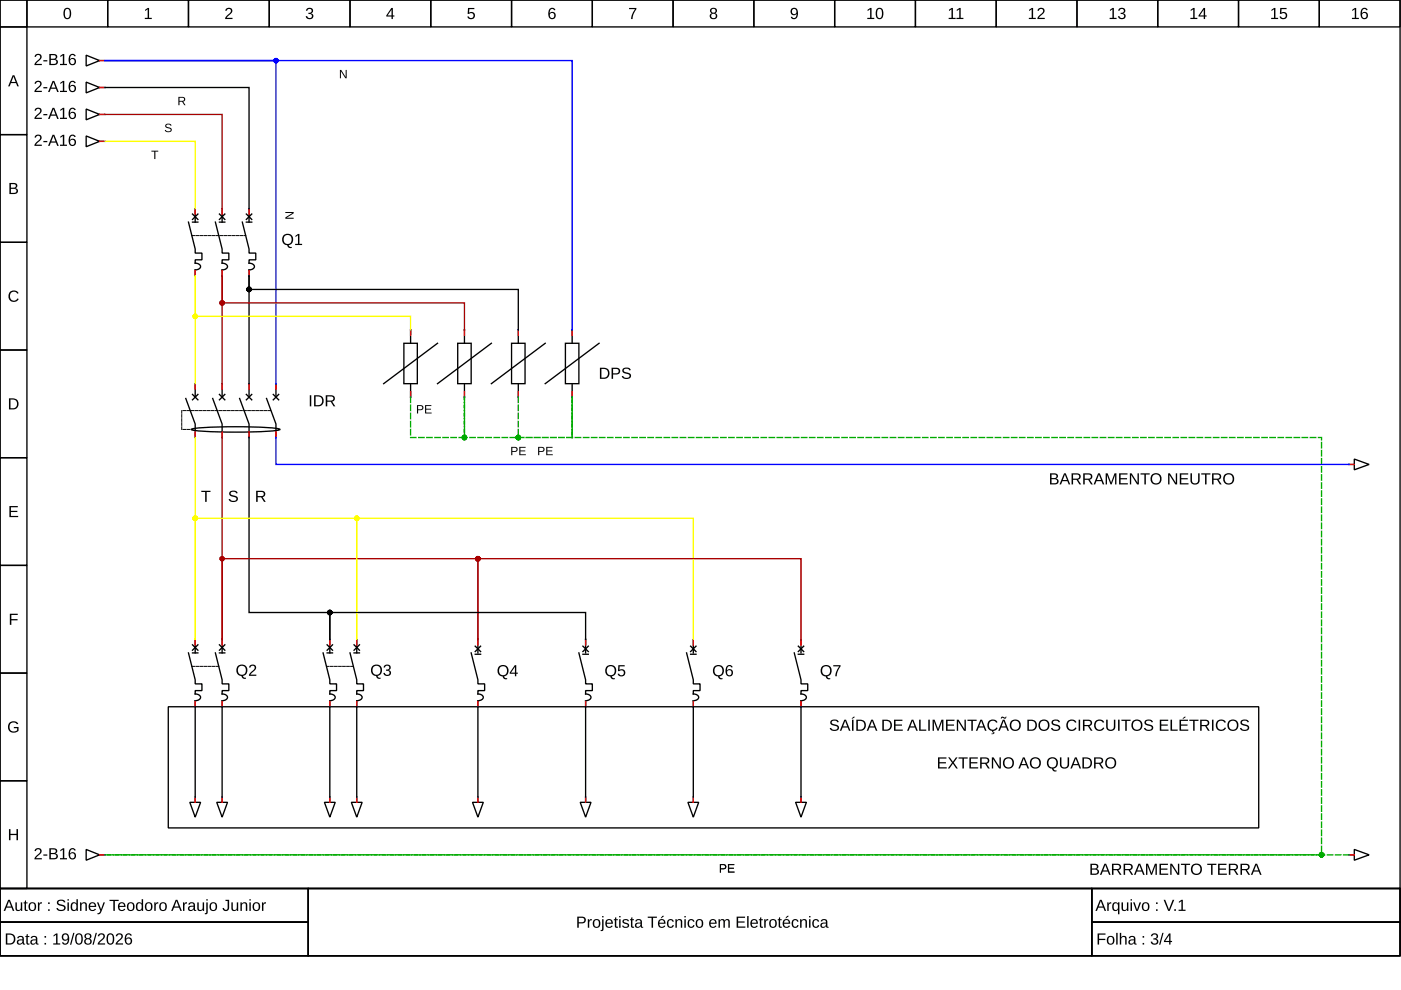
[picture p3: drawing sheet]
<svg xmlns="http://www.w3.org/2000/svg" width="297mm" height="210mm" viewBox="0 0 297 210" stroke-linecap="round" stroke-linejoin="round" font-family="sans-serif">
<g fill="none" stroke="#000" stroke-width=".29">
<path d="M0 0h296.8v188.4h-296.8zM0 0h5.7v5.7h-5.7zM5.7 0h17.1v5.7h-17.1zM22.8 0h17.2v5.7h-17.2zM40 0h17.1v5.7h-17.1zM57.1 0h17.1v5.7h-17.1zM74.2 0h17.1v5.7h-17.1zM91.3 0h17.2v5.7h-17.2zM108.5 0h17.1v5.7h-17.1zM125.6 0h17.1v5.7h-17.1zM142.7 0h17.1v5.7h-17.1zM159.8 0h17.2v5.7h-17.2z"/>
<path d="M177 0h17.1v5.7h-17.1zM194.1 0h17.1v5.7h-17.1zM211.2 0h17.1v5.7h-17.1zM228.3 0h17.2v5.7h-17.2zM245.5 0h17.1v5.7h-17.1zM262.6 0h17.1v5.7h-17.1zM279.7 0h17.1v5.7h-17.1zM0 5.7h5.7v22.8h-5.7zM18.3 11.7l2.8 1.1-2.8 1.2zM18.3 17.4l2.8 1.2-2.8 1.1zM21.1 12.8h.9M21.1 18.6h.9"/>
<path d="M22.3 18.6h30.5v28.5M0 28.5h5.7v22.9h-5.7zM18.3 23.1l2.8 1.2-2.8 1.1zM18.3 28.8l2.8 1.2-2.8 1.1zM21.1 24.3h.9M21.1 30h.9M0 51.4h5.7v22.8h-5.7zM40 47.1l1.4 5.7v.9h1.4v1.4h-1.4v.7a.85 .85 0 0 1 1 1l-.6 .4h-.4v1.3M40.8 45.4l1.2 1.1M40.8 47.1h1.2M41.4 44.2v2.9M42 45.4l-1.2 1.1"/>
<path d="M45.7 47.1l1.4 5.7v.9h1.4v1.4h-1.4v.7a.85 .85 0 0 1 1 1l-.6 .4h-.4v1.3M46.5 45.4l1.2 1.1M46.5 47.1h1.2M47.1 44.2v2.9M47.7 45.4l-1.2 1.1M51.4 47.1l1.4 5.7v.9h1.4v1.4h-1.4v.7a.85 .85 0 0 1 1.1 1l-.7 .4h-.4v1.3M52.2 45.4l1.2 1.1M52.2 47.1h1.2M52.8 58.5v25.7M52.8 58.5v2.9h57.1v11.4M53.4 45.4l-1.2 1.1M0 74.2h5.7v22.8h-5.7z"/>
<path d="M85.6 72.8h2.9v8.5h-2.9zM87.1 69.9v2.9M92.8 72.8l-11.5 8.5M97 72.8h2.9v8.5h-2.9zM98.5 69.9v2.9M104.2 72.8l-11.4 8.5M108.5 72.8h2.8v8.5h-2.8zM115.6 72.8l-11.4 8.5M119.9 72.8h2.8v8.5h-2.8zM121.3 69.9v2.9M127 72.8l-11.4 8.5M0 97h5.7v22.9h-5.7z"/>
<path d="M39.4 84.5l2 5.4v2.9M40.5 91.1a39.4 39.4 0 0 1 9.4-.6h1.6a34.7 34.7 0 0 1 7.9 .6 39.4 39.4 0 0 1-9.5 .5h-1.5a34.7 34.7 0 0 1-7.9-.5zM40.8 83.6l1.2 1.2M41.4 81.3v2.9M42 83.6l-1.2 1.2M45.1 84.5l2 5.4v2.9M46.5 83.6l1.2 1.2M47.1 81.3v2.9M47.7 83.6l-1.2 1.2M50.8 84.5l2 5.4v40h17.1v5.7M52.2 83.6l1.2 1.2M53.4 83.6l-1.2 1.2"/>
<path d="M56.5 84.5l2 5.4v2.9M57.9 83.6l1.2 1.2M58.5 81.3v2.9M59.1 83.6l-1.2 1.2M87.1 81.3v2.9M98.5 81.3v2.9M109.9 81.3v2.9M121.3 81.3v2.9M286.3 98.5h.8M287.1 97.3l3.2 1.2-3.2 1.1zM0 119.9h5.7v22.8h-5.7zM40 138.4l1.4 5.7v.9h1.4v1.4h-1.4v.7a.85 .85 0 0 1 1 1l-.6 .4-.4 .1v20.4"/>
<path d="M40.8 136.7l1.2 1.2M40.8 138.4h1.2M41.4 135.6v2.8M42 136.7l-1.2 1.2M45.7 138.4l1.4 5.7v.9h1.4v1.4h-1.4v.7a.85 .85 0 0 1 1 1l-.6 .4-.4 .1v20.4M46.5 136.7l1.2 1.2M46.5 138.4h1.2M47.1 135.6v2.8M47.7 136.7l-1.2 1.2M68.5 138.4l1.4 5.7v.9h1.5v1.4h-1.5v.7a.85 .85 0 0 1 1.1 1l-.6 .4-.5 .1v20.4M69.4 138.4h1.1M69.4 136.7l1.1 1.2"/>
<path d="M69.9 135.6v-5.7h54.3v8.5M69.9 135.6v2.8M70.5 136.7l-1.1 1.2M74.2 138.4l1.4 5.7v.9h1.5v1.4h-1.5v.7a.85 .85 0 0 1 1.1 1l-.6 .4-.5 .1v20.4M75.1 138.4h1.1M75.1 136.7l1.1 1.2M75.6 135.6v2.8M76.2 136.7l-1.1 1.2M99.9 138.4l1.4 5.7v.9h1.5v1.4h-1.5v.7a.85 .85 0 0 1 1.1 1l-.6 .4-.5 .1v20.4M100.8 138.7h1.1M100.8 137l1.1 1.1M101.3 135.6v2.8"/>
<path d="M101.9 137l-1.1 1.1M122.7 138.4l1.5 5.7v.9h1.4v1.4h-1.4v.7a.85 .85 0 0 1 1 1l-.6 .4-.4 .1v20.4M123.6 137l1.1 1.1M123.6 138.7h1.1M124.7 137l-1.1 1.1M145.6 138.4l1.4 5.7v.9h1.4v1.4h-1.4v.7a.85 .85 0 0 1 1 1l-.6 .4-.4 .1v20.4M146.4 138.7h1.2M146.4 137l1.2 1.1M147 135.6v2.8M147.6 137l-1.2 1.1M168.4 138.4l1.4 5.7v.9h1.5v1.4h-1.5v.7a.85 .85 0 0 1 1.1 1l-.6 .4-.5 .1v20.4M169.3 138.7h1.1"/>
<path d="M169.3 137l1.1 1.1M169.8 135.6v2.8M170.4 137l-1.1 1.1M0 142.7h5.7v22.8h-5.7zM35.7 149.8h231.2v25.7h-231.2zM0 165.5h5.7v22.9h-5.7zM40.2 170.1h2.3l-1.1 3.2zM41.4 169.3v.8M46 170.1h2.2l-1.1 3.2zM47.1 169.3v.8M68.8 170.1h2.3l-1.2 3.2zM69.9 169.3v.8"/>
<path d="M74.5 170.1h2.3l-1.2 3.2zM75.6 169.3v.8M100.2 170.1h2.3l-1.2 3.2zM101.3 169.3v.8M123 170.1h2.3l-1.1 3.2zM124.2 169.3v.8M145.9 170.1h2.2l-1.1 3.2zM147 169.3v.8M168.7 170.1h2.3l-1.2 3.2zM169.8 169.3v.8M0 188.4h296.8v14.3h-296.8zM0 188.4h65.4v7.1h-65.4z"/>
<path d="M0 195.5h65.4v7.2h-65.4zM18.3 180.1l2.8 1.1-2.8 1.2zM21.1 181.2h.9M65.4 188.4h166.1v14.3h-166.1zM231.5 188.4h65.3v7.1h-65.3zM231.5 195.5h65.3v7.2h-65.3zM286.3 181.2h.8M287.1 180.1l3.2 1.1-3.2 1.2z"/>
</g>
<g fill="#000">
<path d="M30.8 2.1l.5-.4h.3v2.1h.6v.2h-1.5v-.2h.6v-1.8l-.5 .4zM48 1.8a.76 .76 0 0 1 1.2 .2 .76 .76 0 0 1-.5 1.1l-.6 .7h1.2v.2h-1.6l.1-.4 .5-.5a.7 .7 0 0 0 .4-1.2l-.5 .1-.1 .3h-.3zM65.1 1.8a.69 .69 0 0 1 1-.1 .69 .69 0 0 1 0 1.1h-.2a.67 .67 0 0 1 .5 .9 .67 .67 0 0 1-1 .4l-.5-.5-.1-.2h.3a.48 .48 0 0 0 .7 .4 .48 .48 0 0 0 .2-.7l-.6-.1v-.3a.46 .46 0 0 0 .6-.2 .46 .46 0 0 0-.3-.6 .46 .46 0 0 0-.5 .4h-.3zM72.1 14.8h.2l1 1.5v-1.5h.2v1.8h-.3l-.9-1.5v1.5h-.2zM99.2 1.7h1.4v.2h-1.1v.8a.81 .81 0 0 1 1 .2 .81 .81 0 0 1-.1 1.1 .81 .81 0 0 1-1.1-.1l-.2-.4h.3a.53 .53 0 0 0 .8 .2 .53 .53 0 0 0 0-.8 .53 .53 0 0 0-.8 .1h-.3zM133.4 1.7h1.5l-.6 1.5-.2 .8h-.3l.1-.6 .7-1.5h-1.2zM32.1 32h1.5v.1h-.7v1.6h-.2v-1.6h-.6zM35.2 26.3a.82 .82 0 0 1 1.2 .3l-.3 .1a.41 .41 0 0 0-.5-.3 .41 .41 0 0 0-.2 .5h.1a.61 .61 0 0 1 .8 .3 .61 .61 0 0 1-.1 .7l-.5 .1a.65 .65 0 0 1-.8-.4l.3-.1a.47 .47 0 0 0 .5 .4 .47 .47 0 0 0 .4-.6l-.5-.1a.5 .5 0 0 1-.5-.3 .5 .5 0 0 1 .1-.6zM60.5 44.9h1.8v.3l-1.5 1h1.5v.2h-1.8v-.3l1.5-1-1.5 .1zM2.1 61.9a1.18 1.18 0 0 1 1.8 .3l-.3 .1a.87 .87 0 0 0-1.3-.1 .87 .87 0 0 0 .1 1.3 .87 .87 0 0 0 1.3-.2l.3 .1a1.21 1.21 0 0 1-1.8 .4 1.21 1.21 0 0 1-.1-1.9zM2 107.3h1.8v.3h-1.5v.7h1.4v.3h-1.4v.8h1.5v.2h-1.8zM42.7 104.1h1.9v.2h-.8v2.1h-.3v-2.1h-.8z"/>
<path d="M48.7 104.3a1.07 1.07 0 0 1 1.7 .3h-.3a.58 .58 0 0 0-.7-.4 .58 .58 0 0 0-.4 .6l.6 .3a.72 .72 0 0 1 .8 .7 .72 .72 0 0 1-.9 .6 .87 .87 0 0 1-1-.6h.3a.71 .71 0 0 0 .7 .4 .71 .71 0 0 0 .6-.5l-.5-.3a.76 .76 0 0 1-.8-.3 .76 .76 0 0 1-.1-.8zM2.1 130.1h1.7v.3h-1.4v.9h1.3v.2h-1.3v1h-.3zM2 153.2a1.23 1.23 0 0 1 1.9 .3l-.3 .1a.9 .9 0 0 0-1.3-.2 .9 .9 0 0 0-.2 1.2 1 1 0 0 0 1.5 .2v-.4h-.7v-.3h1v.8a1.29 1.29 0 0 1-1.8 .2 1.29 1.29 0 0 1-.1-1.9zM1.9 175.8h.3v1h1.3v-1h.3v2.3h-.3v-1h-1.3v1h-.3z"/>
<path d="M2.7 16h.3l1 2.3h-.3l-.3-.7h-1.1l-.2 .7h-.4zM2.9 16.2l-.5 1.2h.9z"/>
<path d="M7.6 11.6a.76 .76 0 0 1 1.2 .1 .76 .76 0 0 1-.5 1.1l-.7 .7h1.3v.3h-1.6l.1-.4 .5-.5a.7 .7 0 0 0 .4-1.2l-.5 .1-.2 .3-.3-.1zM9.2 12.8h.8v.2h-.8zM10.5 11.4a1.53 1.53 0 0 1 1.6 .4v.4l-.4 .4a.64 .64 0 0 1 .6 .7 .64 .64 0 0 1-.9 .5h-.9zM10.8 11.7v.7h.7l.3-.2-.1-.4zM10.8 12.7v.8l1-.1a.42 .42 0 0 0-.1-.7zM12.8 11.8l.5-.4h.3v2.1h.6v.3h-1.5v-.3h.6v-1.8l-.5 .4zM14.9 11.6a.74 .74 0 0 1 1.2 .3h-.3a.49 .49 0 0 0-.7-.2 .49 .49 0 0 0-.2 .6l-.1 .3a.77 .77 0 0 1 1.2 0 .77 .77 0 0 1-.1 1.1 .77 .77 0 0 1-1.2-.2l-.1-.5v-.7zM14.8 13a.5 .5 0 0 0 1 0 .5 .5 0 0 0-1 0z"/>
<path d="M7.6 17.3a.76 .76 0 0 1 1.2 .1 .76 .76 0 0 1-.5 1.2l-.7 .7h1.3v.2h-1.6l.1-.4 .5-.5a.7 .7 0 0 0 .4-1.2l-.5 .1-.2 .3-.3-.1zM9.2 18.5h.8v.2h-.8zM11.1 17.2h.4l1 2.3h-.4l-.2-.7h-1.1l-.3 .7h-.3zM11.3 17.4l-.4 1.2h.9zM12.8 17.5l.5-.3h.3v2.1h.6v.2h-1.5v-.2h.6v-1.9l-.5 .4zM14.9 17.3a.74 .74 0 0 1 1.2 .3l-.3 .1a.49 .49 0 0 0-.7-.3 .49 .49 0 0 0-.2 .6l-.1 .3a.77 .77 0 0 1 1.2 0 .77 .77 0 0 1-.1 1.1 .77 .77 0 0 1-1.2-.2l-.1-.5v-.7zM14.8 18.7a.5 .5 0 0 0 1 0 .5 .5 0 0 0-1 0z"/>
<path d="M13.8 1.8a.88 .88 0 0 1 1 .1 .88 .88 0 0 1 .3 1 .88 .88 0 0 1-.8 1.2 .88 .88 0 0 1-.8-1.2v-.7zM14 2a1.59 1.59 0 0 0 .1 1.8h.2a1.09 1.09 0 0 0 .4-1.5l-.3-.4z"/>
<path d="M83 1.7h.3v1.6h.3v.2h-.3v.5h-.3v-.5h-1.1v-.2zM83 2l-.8 1.3h.8z"/>
<path d="M116.6 1.8a.74 .74 0 0 1 1.2 .3l-.3 .1a.49 .49 0 0 0-.7-.3 .49 .49 0 0 0-.2 .6l-.1 .3a.77 .77 0 0 1 1.2 0 .77 .77 0 0 1-.1 1.2 .77 .77 0 0 1-1.1-.2l-.2-.5v-.8zM116.5 3.3a.5 .5 0 0 0 1 0 .5 .5 0 0 0-1 0z"/>
<path d="M150.7 1.8a.7 .7 0 0 1 1-.1 .7 .7 0 0 1 .1 1l-.2 .1a.69 .69 0 0 1 .4 .9 .69 .69 0 0 1-1 .4 .64 .64 0 0 1-.5-.6 .64 .64 0 0 1 .4-.7l-.3-.4zM150.8 2.3a.45 .45 0 0 0 .9 0 .45 .45 0 0 0-.9 0zM150.8 3.4a.5 .5 0 0 0 1 0 .5 .5 0 0 0-1 0z"/>
<path d="M167.8 1.9a.86 .86 0 0 1 1.1-.1 .86 .86 0 0 1 .3 1 .9 .9 0 0 1-.3 1.1 .9 .9 0 0 1-1.1 0l-.1-.3 .2-.1a.5 .5 0 0 0 .7 .3 .5 .5 0 0 0 .3-.6v-.3a.76 .76 0 0 1-1.2 .1 .76 .76 0 0 1 .1-1.1zM168 2a.54 .54 0 0 0 .1 .9 .54 .54 0 0 0 .8-.3 .54 .54 0 0 0-.5-.7z"/>
<path d="M184 2.1l.5-.4h.3v2.1h.6v.2h-1.5v-.2h.6v-1.8l-.5 .4zM186 1.8a.88 .88 0 0 1 1 .1 .88 .88 0 0 1 .3 1 .88 .88 0 0 1-.8 1.2 .88 .88 0 0 1-.8-1.2v-.7zM186.2 2a1.59 1.59 0 0 0 .1 1.8h.2a1.09 1.09 0 0 0 .4-1.5l-.3-.4z"/>
<path d="M201.2 2.1l.6-.4h.2v2.1h.6v.2h-1.5v-.2h.6v-1.8l-.5 .4zM202.9 2.1l.5-.4h.3v2.1h.6v.2h-1.5v-.2h.6v-1.8l-.5 .4z"/>
<path d="M218.2 2.1l.6-.4h.2v2.1h.6v.2h-1.5v-.2h.6v-1.8l-.5 .4zM220.2 1.8a.76 .76 0 0 1 1.2 .2 .76 .76 0 0 1-.4 1.1l-.7 .7h1.2v.2h-1.6l.1-.4 .6-.5a.7 .7 0 0 0 .3-1.2l-.5 .1-.1 .3h-.3z"/>
<path d="M235.3 2.1l.6-.4h.3v2.1h.5v.2h-1.4v-.2h.6v-1.8l-.6 .4zM237.3 1.8a.69 .69 0 0 1 1-.1 .69 .69 0 0 1 0 1.1h-.2a.67 .67 0 0 1 .5 .9 .67 .67 0 0 1-1 .4l-.5-.5-.1-.2h.3a.48 .48 0 0 0 .7 .4 .48 .48 0 0 0 .2-.7l-.6-.1v-.3a.46 .46 0 0 0 .7-.2 .46 .46 0 0 0-.4-.6 .46 .46 0 0 0-.5 .4h-.3z"/>
<path d="M252.5 2.1l.5-.4h.3v2.1h.6v.2h-1.5v-.2h.6v-1.8l-.5 .4zM255.2 1.7h.3v1.6h.3v.2h-.3v.5h-.3v-.5h-1.1v-.2zM255.2 2l-.8 1.3h.8z"/>
<path d="M269.6 2.1l.5-.4h.3v2.1h.6v.2h-1.5v-.2h.6v-1.8l-.5 .4zM271.4 1.7h1.4v.2h-1.1v.8a.81 .81 0 0 1 1.1 .2 .81 .81 0 0 1-.2 1.1 .81 .81 0 0 1-1.1-.1l-.2-.4h.3a.53 .53 0 0 0 .8 .2 .53 .53 0 0 0 .1-.8 .53 .53 0 0 0-.8 .1h-.3z"/>
<path d="M286.7 2.1l.6-.4h.2v2.1h.6v.2h-1.5v-.2h.6v-1.8l-.5 .4zM288.8 1.8a.74 .74 0 0 1 1.2 .3l-.3 .1a.49 .49 0 0 0-.6-.3 .49 .49 0 0 0-.3 .6v.3a.77 .77 0 0 1 1.1 0 .77 .77 0 0 1-.1 1.2 .77 .77 0 0 1-1.1-.2l-.2-.5v-.8zM288.7 3.3a.5 .5 0 0 0 1 0 .5 .5 0 0 0-1 0z"/>
<path d="M7.6 23a.76 .76 0 0 1 1.2 .1 .76 .76 0 0 1-.5 1.2l-.7 .7h1.3v.2h-1.6l.1-.4 .5-.5a.7 .7 0 0 0 .4-1.2l-.5 .1-.2 .3-.3-.1zM9.2 24.2h.8v.2h-.8zM11.1 22.9h.4l1 2.3h-.4l-.2-.7h-1.1l-.3 .7h-.3zM11.3 23.1l-.4 1.2h.9zM12.8 23.2l.5-.3h.3v2.1h.6v.2h-1.5v-.2h.6v-1.8l-.5 .3zM14.9 23a.74 .74 0 0 1 1.2 .3l-.3 .1a.49 .49 0 0 0-.7-.3 .49 .49 0 0 0-.2 .6l-.1 .3a.77 .77 0 0 1 1.2 0 .77 .77 0 0 1-.1 1.1 .77 .77 0 0 1-1.2-.1l-.1-.6v-.7zM14.8 24.4a.5 .5 0 0 0 1 0 .5 .5 0 0 0-1 0z"/>
<path d="M7.6 28.7a.76 .76 0 0 1 1.2 .2 .76 .76 0 0 1-.5 1.1l-.7 .7h1.3v.2h-1.6l.1-.4 .5-.5a.7 .7 0 0 0 .4-1.2l-.5 .1-.2 .3h-.3zM9.2 29.9h.8v.3h-.8zM11.1 28.6h.4l1 2.3h-.4l-.2-.7h-1.1l-.3 .7h-.3zM11.3 28.8l-.4 1.2h.9zM12.8 29l.5-.4h.3v2.1h.6v.2h-1.5v-.2h.6v-1.8l-.5 .3zM14.9 28.7a.74 .74 0 0 1 1.2 .3l-.3 .1a.49 .49 0 0 0-.7-.3 .49 .49 0 0 0-.2 .6l-.1 .3a.77 .77 0 0 1 1.2 0 .77 .77 0 0 1-.1 1.2 .77 .77 0 0 1-1.2-.2l-.1-.5v-.8zM14.8 30.1a.5 .5 0 0 0 1 0 .5 .5 0 0 0-1 0z"/>
<path d="M37.8 20.5h.8a.51 .51 0 0 1 .7 .4 .51 .51 0 0 1-.5 .6l.5 .8h-.2l-.5-.7h-.5v.7h-.3zM38.1 20.7v.7h.5a.33 .33 0 0 0 .4-.4 .33 .33 0 0 0-.4-.3z"/>
<path d="M2 38.8a1.53 1.53 0 0 1 1.6 .3l.1 .5-.5 .3a.64 .64 0 0 1 .6 .8 .64 .64 0 0 1-.8 .4h-1zM2.3 39v.8h.8l.2-.2-.1-.5zM2.3 40v.9l1.1-.1a.42 .42 0 0 0-.2-.7z"/>
<path d="M60.1 49.9a1.22 1.22 0 0 1 2 .3 1.22 1.22 0 0 1-.9 1.8l.2 .3h.5v.3a.72 .72 0 0 1-1-.6 1.23 1.23 0 0 1-1.1-.8 1.23 1.23 0 0 1 .3-1.3zM60.4 50.1a.92 .92 0 0 0 0 1.4 .92 .92 0 0 0 1.3-.2 .92 .92 0 0 0-.1-1.2 .92 .92 0 0 0-1.2 0zM62.6 50l.6-.4h.3v2.1h.6v.3h-1.5v-.3h.6v-1.8l-.6 .4z"/>
<path d="M127.2 78h.8a1.18 1.18 0 0 1 1.2 1.1 1.18 1.18 0 0 1-1.1 1.2h-.9zM127.5 78.2v1.9h.5a.97 .97 0 0 0 .9-1.3 .97 .97 0 0 0-1.4-.6zM129.7 78a2.06 2.06 0 0 1 1.6 .2 .73 .73 0 0 1 .1 .8 .73 .73 0 0 1-.7 .4h-.7v.9h-.3zM130 78.2v1l.9-.1a.47 .47 0 0 0 0-.8zM132 78.2a1.07 1.07 0 0 1 1.7 .3h-.3a.58 .58 0 0 0-.6-.4 .58 .58 0 0 0-.5 .6l.6 .3a.72 .72 0 0 1 .9 .7 .72 .72 0 0 1-1 .7 .87 .87 0 0 1-1-.6l.3-.1a.71 .71 0 0 0 .7 .4 .71 .71 0 0 0 .7-.5l-.6-.3a.76 .76 0 0 1-.8-.3 .76 .76 0 0 1-.1-.8z"/>
<path d="M1.9 84.5h.8a1.18 1.18 0 0 1 1.2 1.1 1.18 1.18 0 0 1-1.1 1.2h-.9zM2.2 84.7v1.9h.5a.97 .97 0 0 0 .9-1.3 .97 .97 0 0 0-1.4-.6z"/>
<path d="M65.7 83.8h.3v2.4h-.3zM66.6 83.8h.8a1.18 1.18 0 0 1 1.2 1.1 1.18 1.18 0 0 1-1.1 1.3h-.9zM66.9 84.1v1.8h.5a.97 .97 0 0 0 .9-1.2 .97 .97 0 0 0-1.4-.6zM69.1 83.8h1.1a.68 .68 0 0 1 .8 .5 .68 .68 0 0 1-.6 .8l.7 1.1h-.4l-.6-1h-.7v1h-.3zM69.4 84.1v.8h.8a.44 .44 0 0 0 .5-.4 .44 .44 0 0 0-.6-.4z"/>
<path d="M88.4 85.9h.8a.54 .54 0 0 1 .6 .5 .54 .54 0 0 1-.6 .6h-.6v.7h-.2zM88.6 86.1v.7l.8-.1a.36 .36 0 0 0 0-.6zM90.1 85.9h1.4v.2h-1.1v.6h1v.2h-1v.6h1.1v.2h-1.4z"/>
<path d="M108.4 94.7h.7a.54 .54 0 0 1 .7 .6 .54 .54 0 0 1-.7 .5h-.5v.7h-.2zM108.6 94.9v.7h.7a.36 .36 0 0 0 0-.6zM110.1 94.7h1.3v.2h-1.1v.6h1.1v.2h-1.1v.6h1.2v.2h-1.4z"/>
<path d="M114.1 94.7h.7a.54 .54 0 0 1 .7 .6 .54 .54 0 0 1-.6 .5h-.6v.7h-.2zM114.3 94.9v.7h.7a.36 .36 0 0 0 0-.6zM115.8 94.7h1.3v.2h-1.1v.6h1.1v.2h-1.1v.6h1.2v.2h-1.4z"/>
<path d="M54.3 104.1h1.1a.68 .68 0 0 1 .8 .5 .68 .68 0 0 1-.5 .8l.6 1h-.3l-.6-1h-.8v1h-.3zM54.6 104.3v.9h.8a.44 .44 0 0 0 .5-.5 .44 .44 0 0 0-.5-.4z"/>
<path d="M222.6 100.4a1.53 1.53 0 0 1 1.7 .3v.4l-.4 .4a.64 .64 0 0 1 .5 .8 .64 .64 0 0 1-.8 .4h-1zM222.9 100.6v.8l.8-.1 .3-.2-.1-.4zM222.9 101.6v.9l1.1-.2a.42 .42 0 0 0-.1-.6zM225.6 100.4h.4l.9 2.3h-.3l-.3-.7h-1.1l-.2 .7h-.4zM225.8 100.6l-.5 1.2h.9zM227.2 100.4h1.1a.68 .68 0 0 1 .8 .5 .68 .68 0 0 1-.5 .8l.6 1h-.3l-.7-1h-.7v1h-.3zM227.5 100.6v.9h.8a.44 .44 0 0 0 .5-.5 .44 .44 0 0 0-.5-.4zM229.7 100.4h1.1a.68 .68 0 0 1 .8 .5 .68 .68 0 0 1-.6 .8l.7 1h-.4l-.6-1h-.7v1h-.3zM230 100.6v.9h.8a.44 .44 0 0 0 .5-.5 .44 .44 0 0 0-.6-.4zM232.8 100.4h.4l.9 2.3h-.3l-.3-.7h-1l-.3 .7h-.3zM233 100.6l-.4 1.2h.8zM234.4 100.4h.4l.8 2 .7-2h.4v2.3h-.3v-2.1l-.7 2.1h-.2l-.8-2.1v2.1h-.3zM237.3 100.4h1.8v.2h-1.5v.8h1.4v.2h-1.4v.9h1.5v.2h-1.8zM239.6 100.4h.3l1.3 2v-2h.3v2.3h-.4l-1.3-2v2h-.2zM241.8 100.4h2v.2h-.9v2.1h-.3v-2.1h-.8zM243.8 101.5a1.25 1.25 0 0 1 2.5 0 1.25 1.25 0 0 1-2.5 0zM244.5 100.8a.92 .92 0 0 0 0 1.4 .92 .92 0 0 0 1.3-.2 .92 .92 0 0 0-.1-1.2 .92 .92 0 0 0-1.2 0zM247.7 100.4h.3l1.3 2v-2h.3v2.3h-.4l-1.3-2v2h-.2zM250.1 100.4h1.8v.2h-1.4v.8h1.3v.2h-1.3v.9h1.5v.2h-1.9zM252.4 100.4h.3v1.4a.65 .65 0 0 0 .7 .7 .65 .65 0 0 0 .6-.7v-1.4h.3v1.4a.98 .98 0 0 1-.9 .9 .98 .98 0 0 1-1-.8zM254.7 100.4h1.9v.2h-.8v2.1h-.3v-2.1h-.8zM257 100.4h1.1a.68 .68 0 0 1 .8 .5 .68 .68 0 0 1-.6 .8l.7 1h-.4l-.6-1h-.7v1h-.3zM257.3 100.6v.9h.8a.44 .44 0 0 0 .5-.5 .44 .44 0 0 0-.5-.4zM259.2 101.5a1.25 1.25 0 0 1 2.5 0 1.25 1.25 0 0 1-2.5 0zM259.9 100.8a.92 .92 0 0 0 0 1.4 .92 .92 0 0 0 1.3-.2 .92 .92 0 0 0-.1-1.2 .92 .92 0 0 0-1.2 0z"/>
<path d="M50.4 141.2a1.22 1.22 0 0 1 2 .3 1.22 1.22 0 0 1-.9 1.8l.2 .3 .5 .1v.2a.72 .72 0 0 1-1-.6 1.23 1.23 0 0 1-1.1-.8 1.23 1.23 0 0 1 .3-1.3zM50.7 141.4a.92 .92 0 0 0-.1 1.4 .92 .92 0 0 0 1.4-.2 .92 .92 0 0 0-.1-1.2 .92 .92 0 0 0-1.2 0zM53 141.1a.76 .76 0 0 1 1.2 .1 .76 .76 0 0 1-.4 1.1l-.7 .7h1.2v.3h-1.5l.1-.4 .5-.6a.7 .7 0 0 0 .3-1.1l-.4 .1-.2 .2h-.3z"/>
<path d="M79 141.2a1.22 1.22 0 0 1 1.9 .3 1.22 1.22 0 0 1-.9 1.8l.2 .3 .5 .1v.2a.72 .72 0 0 1-1-.6 1.23 1.23 0 0 1-1-.8 1.23 1.23 0 0 1 .3-1.3zM79.2 141.4a.92 .92 0 0 0 0 1.4 .92 .92 0 0 0 1.4-.2 .92 .92 0 0 0-.2-1.2 .92 .92 0 0 0-1.2 0zM81.6 141.1a.69 .69 0 0 1 1-.1 .69 .69 0 0 1 0 1l-.2 .1a.67 .67 0 0 1 .5 .9 .67 .67 0 0 1-1 .3l-.6-.4v-.2h.3a.48 .48 0 0 0 .6 .4 .48 .48 0 0 0 .2-.8l-.6-.1v-.2a.46 .46 0 0 0 .7-.3 .46 .46 0 0 0-.3-.6 .46 .46 0 0 0-.6 .4h-.3z"/>
<path d="M105.8 141.3a1.22 1.22 0 0 1 1.9 .3 1.22 1.22 0 0 1-.8 1.8l.2 .3 .4 .1v.2a.72 .72 0 0 1-1-.6 1.23 1.23 0 0 1-1-.8 1.23 1.23 0 0 1 .3-1.3zM106 141.5a.92 .92 0 0 0 0 1.4 .92 .92 0 0 0 1.4-.2 .92 .92 0 0 0-.1-1.2 .92 .92 0 0 0-1.3 0zM109.1 141h.4v1.6h.3v.3h-.3v.5h-.3v-.5h-1.1v-.3zM109.2 141.4l-.9 1.2h.9z"/>
<path d="M128.6 141.3a1.22 1.22 0 0 1 2 .3 1.22 1.22 0 0 1-.9 1.8l.2 .3 .5 .1v.2a.72 .72 0 0 1-1-.6 1.23 1.23 0 0 1-1.1-.8 1.23 1.23 0 0 1 .3-1.3zM128.9 141.5a.92 .92 0 0 0 0 1.4 .92 .92 0 0 0 1.3-.2 .92 .92 0 0 0-.1-1.2 .92 .92 0 0 0-1.2 0zM131.1 141h1.3v.3h-1l-.1 .7a.81 .81 0 0 1 1.1 .2 .81 .81 0 0 1-.1 1.1 .81 .81 0 0 1-1.1 0l-.2-.4 .3-.1a.53 .53 0 0 0 .7 .2 .53 .53 0 0 0 .1-.8 .53 .53 0 0 0-.8 .1h-.3z"/>
<path d="M151.5 141.3a1.22 1.22 0 0 1 1.9 .3 1.22 1.22 0 0 1-.9 1.8l.2 .3 .5 .1v.2a.72 .72 0 0 1-1-.6 1.23 1.23 0 0 1-1-.8 1.23 1.23 0 0 1 .3-1.3zM151.7 141.5a.92 .92 0 0 0 0 1.4 .92 .92 0 0 0 1.4-.2 .92 .92 0 0 0-.2-1.2 .92 .92 0 0 0-1.2 0zM154.2 141.1a.74 .74 0 0 1 1.1 .4h-.2a.49 .49 0 0 0-.7-.2 .49 .49 0 0 0-.3 .6v.3a.77 .77 0 0 1 1.2 0 .77 .77 0 0 1-.2 1.1 .77 .77 0 0 1-1.1-.2l-.2-.5 .1-.7zM154.1 142.6a.5 .5 0 0 0 1 0 .5 .5 0 0 0-1 0z"/>
<path d="M174.3 141.3a1.22 1.22 0 0 1 1.9 .3 1.22 1.22 0 0 1-.8 1.8l.2 .3 .4 .1v.2a.72 .72 0 0 1-1-.6 1.23 1.23 0 0 1-1-.8 1.23 1.23 0 0 1 .3-1.3zM174.5 141.5a.92 .92 0 0 0 0 1.4 .92 .92 0 0 0 1.4-.2 .92 .92 0 0 0-.1-1.2 .92 .92 0 0 0-1.3 0zM176.7 141h1.5l-.7 1.6-.1 .8h-.3l.1-.6 .7-1.5h-1.2z"/>
<path d="M176.1 152.8a1.07 1.07 0 0 1 1.7 .3l-.3 .1a.58 .58 0 0 0-.6-.4 .58 .58 0 0 0-.5 .5l.6 .3a.72 .72 0 0 1 .9 .7 .72 .72 0 0 1-1 .7 .87 .87 0 0 1-1-.6l.3-.1a.71 .71 0 0 0 .7 .4 .71 .71 0 0 0 .7-.5l-.6-.3a.76 .76 0 0 1-.8-.3 .76 .76 0 0 1-.1-.8zM179 152.6h.4l.9 2.3h-.3l-.3-.6h-1l-.3 .6h-.3zM179.2 152.8l-.5 1.2h.9zM180.6 152.6h.4v2.3h-.4zM180.9 152h.4l-.7 .4zM181.6 152.6h.7a1.18 1.18 0 0 1 1.3 1.1 1.18 1.18 0 0 1-1.2 1.2h-.8zM181.9 152.8v1.9h.5a.97 .97 0 0 0 .8-1.2 .97 .97 0 0 0-1.3-.7zM184.7 152.6h.4l.9 2.3h-.3l-.3-.6h-1l-.3 .6h-.3zM184.9 152.8l-.4 1.2h.8zM187.1 152.6h.8a1.18 1.18 0 0 1 1.2 1.1 1.18 1.18 0 0 1-1.1 1.2h-.9zM187.4 152.8v1.9h.5a.97 .97 0 0 0 .9-1.2 .97 .97 0 0 0-1.4-.7zM189.5 152.6h1.8v.2h-1.4v.8h1.3v.3h-1.3v.8h1.5v.2h-1.9zM193.3 152.6h.3l1 2.3h-.3l-.3-.6h-1.1l-.3 .6h-.3zM193.5 152.8l-.5 1.2h.9zM194.9 152.6h.3v2.1h1.2v.2h-1.5zM196.8 152.6h.3v2.3h-.3zM197.7 152.6h.4l.8 2 .7-2h.4v2.3h-.3v-2l-.7 2h-.2l-.8-2v2h-.3zM200.6 152.6h1.8v.2h-1.5v.8h1.4v.3h-1.4v.8h1.5v.2h-1.8zM202.9 152.6h.3l1.3 2v-2h.3v2.3h-.4l-1.3-2v2h-.2zM205.1 152.6h2v.2h-.8v2.1h-.4v-2.1h-.8zM207.9 152.6h.3l1 2.3h-.4l-.2-.6h-1.1l-.3 .6h-.3zM208 152.8l-.4 1.2h.9zM209.7 152.9a1.18 1.18 0 0 1 1.8 .2l-.3 .1a.87 .87 0 0 0-1.3 0 .87 .87 0 0 0 .1 1.3 .87 .87 0 0 0 1.3-.3l.2 .2a1.21 1.21 0 0 1-1.8 .3 1.21 1.21 0 0 1 0-1.8zM210.4 154.9h.2l-.1 .2 .3 .3-.2 .2-.4 .1v-.2l.4-.1-.3-.2zM212.6 152.6h.4l.9 2.3h-.3l-.3-.6h-1l-.3 .6h-.3zM212.8 152.8l-.5 1.2h.9zM212.3 152l.3-.1 .4 .2 .4-.2-.1 .2a.53 .53 0 0 1-.8 .1l-.3 .2zM214 153.8a1.22 1.22 0 0 1 2.4 0 1.22 1.22 0 0 1-2.4 0zM214.6 153.1a.92 .92 0 0 0 0 1.4 .92 .92 0 0 0 1.4-.2 .92 .92 0 0 0-.1-1.2 .92 .92 0 0 0-1.3 0zM217.8 152.6h.8a1.18 1.18 0 0 1 1.3 1.1 1.18 1.18 0 0 1-1.2 1.2h-.9zM218.1 152.8v1.9h.6a.97 .97 0 0 0 .8-1.2 .97 .97 0 0 0-1.4-.7zM220.1 153.8a1.22 1.22 0 0 1 2.4 0 1.22 1.22 0 0 1-2.4 0zM220.7 153.1a.92 .92 0 0 0 0 1.4 .92 .92 0 0 0 1.4-.2 .92 .92 0 0 0-.2-1.2 .92 .92 0 0 0-1.2 0zM223 152.8a1.07 1.07 0 0 1 1.7 .3l-.3 .1a.58 .58 0 0 0-.6-.4 .58 .58 0 0 0-.5 .5l.6 .3a.72 .72 0 0 1 .9 .7 .72 .72 0 0 1-1 .7 .87 .87 0 0 1-1-.6l.3-.1a.71 .71 0 0 0 .7 .4 .71 .71 0 0 0 .7-.5l-.6-.3a.76 .76 0 0 1-.8-.3 .76 .76 0 0 1-.1-.8zM226.4 152.9a1.18 1.18 0 0 1 1.8 .2l-.3 .1a.87 .87 0 0 0-1.3 0 .87 .87 0 0 0 .1 1.3 .87 .87 0 0 0 1.3-.3l.2 .2a1.21 1.21 0 0 1-1.8 .3 1.21 1.21 0 0 1 0-1.8zM228.7 152.6h.3v2.3h-.3zM229.6 152.6h1.1a.68 .68 0 0 1 .8 .5 .68 .68 0 0 1-.5 .8l.6 1h-.3l-.6-.9h-.8v.9h-.3zM229.9 152.8v.9h.8a.44 .44 0 0 0 .5-.4 .44 .44 0 0 0-.5-.5zM232.3 152.9a1.18 1.18 0 0 1 1.8 .2l-.3 .1a.87 .87 0 0 0-1.3 0 .87 .87 0 0 0 .1 1.3 .87 .87 0 0 0 1.3-.3l.2 .2a1.21 1.21 0 0 1-1.8 .3 1.21 1.21 0 0 1 0-1.8zM234.5 152.6h.4v1.5a.65 .65 0 0 0 .6 .6 .65 .65 0 0 0 .7-.7v-1.4h.3v1.5a.98 .98 0 0 1-1 .9 .98 .98 0 0 1-1-.9zM237.1 152.6h.3v2.3h-.3zM237.8 152.6h1.9v.2h-.8v2.1h-.3v-2.1h-.8zM239.8 153.8a1.22 1.22 0 0 1 2.4 0 1.22 1.22 0 0 1-2.4 0zM240.4 153.1a.92 .92 0 0 0 0 1.4 .92 .92 0 0 0 1.4-.2 .92 .92 0 0 0-.1-1.2 .92 .92 0 0 0-1.3 0zM242.7 152.8a1.07 1.07 0 0 1 1.8 .3l-.4 .1a.58 .58 0 0 0-.6-.4 .58 .58 0 0 0-.5 .5l.6 .3a.72 .72 0 0 1 .9 .7 .72 .72 0 0 1-1 .7 .87 .87 0 0 1-1-.6l.3-.1a.71 .71 0 0 0 .8 .4 .71 .71 0 0 0 .6-.5l-.6-.3a.76 .76 0 0 1-.7-.3 .76 .76 0 0 1-.2-.8zM245.9 152.6h1.8v.2h-1.5v.8h1.4v.3h-1.4v.8h1.6v.2h-1.9zM248.2 152.6h.3v2.1h1.2v.2h-1.5zM250.1 152.6h1.8v.2h-1.5v.8h1.4v.3h-1.4v.8h1.5v.2h-1.8zM251.1 152h.3l-.7 .4zM252.2 152.6h1.9v.2h-.8v2.1h-.3v-2.1h-.8zM254.5 152.6h1.1a.68 .68 0 0 1 .8 .5 .68 .68 0 0 1-.6 .8l.7 1h-.4l-.6-.9h-.7v.9h-.3zM254.8 152.8v.9h.7a.44 .44 0 0 0 .6-.4 .44 .44 0 0 0-.6-.5zM257 152.6h.3v2.3h-.3zM258.1 152.9a1.18 1.18 0 0 1 1.8 .2l-.3 .1a.87 .87 0 0 0-1.3 0 .87 .87 0 0 0 .1 1.3 .87 .87 0 0 0 1.3-.3l.2 .2a1.21 1.21 0 0 1-1.8 .3 1.21 1.21 0 0 1 0-1.8zM260.1 153.8a1.25 1.25 0 0 1 2.5 0 1.25 1.25 0 0 1-2.5 0zM260.8 153.1a.92 .92 0 0 0 0 1.4 .92 .92 0 0 0 1.3-.2 .92 .92 0 0 0-.1-1.2 .92 .92 0 0 0-1.2 0zM263.1 152.8a1.07 1.07 0 0 1 1.7 .3l-.3 .1a.58 .58 0 0 0-.7-.4 .58 .58 0 0 0-.4 .5l.6 .3a.72 .72 0 0 1 .8 .7 .72 .72 0 0 1-.9 .7 .87 .87 0 0 1-1-.6l.3-.1a.71 .71 0 0 0 .7 .4 .71 .71 0 0 0 .6-.5l-.5-.3a.76 .76 0 0 1-.8-.3 .76 .76 0 0 1-.1-.8z"/>
<path d="M198.9 160.6h1.8v.2h-1.5v.8h1.4v.3h-1.4v.8h1.5v.2h-1.8zM201 160.6h.4l.6 .9 .7-.9h.3l-.8 1.1 .9 1.2h-.4l-.7-1-.7 1h-.3l.9-1.2zM203.2 160.6h2v.2h-.8v2.1h-.4v-2.1h-.8zM205.5 160.6h1.8v.2h-1.4v.8h1.3v.3h-1.3v.8h1.5v.2h-1.9zM207.8 160.6h1.1a.68 .68 0 0 1 .8 .5 .68 .68 0 0 1-.5 .8l.7 1h-.4l-.6-.9h-.8v.9h-.3zM208.1 160.8v.9h.8a.44 .44 0 0 0 .5-.4 .44 .44 0 0 0-.5-.5zM210.3 160.6h.4l1.2 2v-2h.3v2.3h-.4l-1.2-2v2h-.3zM212.5 161.8a1.25 1.25 0 0 1 2.5 0 1.25 1.25 0 0 1-2.5 0zM213.2 161.1a.92 .92 0 0 0 0 1.3 .92 .92 0 0 0 1.4-.1 .92 .92 0 0 0-.2-1.3 .92 .92 0 0 0-1.2 .1zM216.9 160.6h.3l1 2.3h-.3l-.3-.7h-1.1l-.3 .7h-.3zM217 160.8l-.4 1.2h.9zM218.3 161.8a1.22 1.22 0 0 1 2.4 0 1.22 1.22 0 0 1-2.4 0zM218.9 161.1a.92 .92 0 0 0 0 1.3 .92 .92 0 0 0 1.4-.1 .92 .92 0 0 0-.2-1.3 .92 .92 0 0 0-1.2 .1zM222.3 160.9a1.22 1.22 0 0 1 1.9 .3 1.22 1.22 0 0 1-.8 1.7l.1 .4h.5v.2a.72 .72 0 0 1-1-.5 1.23 1.23 0 0 1-1-.8 1.23 1.23 0 0 1 .3-1.3zM222.5 161.1a.92 .92 0 0 0 0 1.3 .92 .92 0 0 0 1.4-.1 .92 .92 0 0 0-.2-1.3 .92 .92 0 0 0-1.2 .1zM224.7 160.6h.3v1.5a.65 .65 0 0 0 .7 .6 .65 .65 0 0 0 .7-.7v-1.4h.3v1.5a.98 .98 0 0 1-1 .9 .98 .98 0 0 1-1-.9zM227.9 160.6h.4l.9 2.3h-.3l-.3-.7h-1.1l-.2 .7h-.4zM228.1 160.8l-.5 1.2h.9zM229.5 160.6h.8a1.18 1.18 0 0 1 1.2 1.1 1.18 1.18 0 0 1-1.1 1.2h-.9zM229.8 160.8v1.9h.5a.97 .97 0 0 0 .9-1.3 .97 .97 0 0 0-1.4-.6zM232 160.6h1.1a.68 .68 0 0 1 .8 .5 .68 .68 0 0 1-.6 .8l.7 1h-.4l-.6-.9h-.7v.9h-.3zM232.3 160.8v.9h.8a.44 .44 0 0 0 .5-.4 .44 .44 0 0 0-.6-.5zM234.2 161.8a1.25 1.25 0 0 1 2.5 0 1.25 1.25 0 0 1-2.5 0zM234.9 161.1a.92 .92 0 0 0 0 1.3 .92 .92 0 0 0 1.3-.1 .92 .92 0 0 0-.1-1.3 .92 .92 0 0 0-1.2 .1z"/>
<path d="M1.7 190.8h.4l.9 2.3h-.3l-.3-.7h-1l-.3 .7h-.3zM1.9 191l-.4 1.2h.8zM3.3 191.3h.3v1.2a.44 .44 0 0 0 .5 .5 .44 .44 0 0 0 .3-.6v-1.1h.3v1.8h-.3v-.3a.61 .61 0 0 1-.7 .4 .61 .61 0 0 1-.4-.7zM5.3 190.9h.2v.4h.3v.2h-.3v1.2l.1 .2h.3v.2h-.5l-.1-.1-.1-1.5h-.2v-.2h.2zM6.2 191.5a.91 .91 0 0 1 1.5 .6 .91 .91 0 0 1-1.1 1l-.4-.2-.1-.4zM6.6 191.6a.71 .71 0 0 0-.3 .9 .71 .71 0 0 0 .8 .4 .82 .82 0 0 0-.2-1.4zM8 191.3h.3v.4l.2-.3 .4-.1v.3h-.3l-.2 .3-.1 1.2h-.3zM10.2 191.3h.3v.4h-.3zM10.2 192.8h.3v.3h-.3zM12.2 191a1.07 1.07 0 0 1 1.7 .3h-.4a.58 .58 0 0 0-.6-.3 .58 .58 0 0 0-.5 .5l.6 .3a.72 .72 0 0 1 .9 .7 .72 .72 0 0 1-1 .7 .87 .87 0 0 1-1-.6l.4-.1a.71 .71 0 0 0 .7 .4 .71 .71 0 0 0 .6-.5l-.6-.3a.76 .76 0 0 1-.7-.3 .76 .76 0 0 1-.1-.8zM14.3 190.7h.3v.2h-.3zM14.3 191.3h.3v1.8h-.3zM15.1 191.5l.5-.2 .6 .3v-.9h.3v2.4h-.3v-.3a.69 .69 0 0 1-.9 .3 .69 .69 0 0 1-.3-.9zM15.4 191.7a.88 .88 0 0 0 .3 1.2 .75 .75 0 0 0 .5-.7 .75 .75 0 0 0-.5-.7zM17 191.3h.2l.1 .3a.61 .61 0 0 1 .7-.3 .61 .61 0 0 1 .4 .6v1.2h-.3v-1.1a.44 .44 0 0 0-.5-.5 .44 .44 0 0 0-.3 .6v1h-.3zM19 191.5a.82 .82 0 0 1 1-.1 .82 .82 0 0 1 .4 .9h-1.3a.53 .53 0 0 0 .3 .6 .53 .53 0 0 0 .7-.2h.2a.9 .9 0 0 1-1.2 .3 .9 .9 0 0 1-.2-1.3zM19.2 191.7l-.1 .4h1l-.3-.6zM20.6 191.3h.3l.5 1.5 .5-1.5h.4l-.7 1.8a.77 .77 0 0 1-.9 .7v-.2h.3l.3-.5zM23.2 190.8h2v.2h-.8v2.1h-.4v-2.1h-.8zM25.2 191.5a.82 .82 0 0 1 1-.1 .82 .82 0 0 1 .4 .9h-1.3a.53 .53 0 0 0 .3 .6 .53 .53 0 0 0 .7-.2h.3a.9 .9 0 0 1-1.3 .3 .9 .9 0 0 1-.2-1.3zM25.5 191.7l-.2 .4h1l-.3-.6zM27.1 191.5a.91 .91 0 0 1 1.4 .6 .91 .91 0 0 1-1 1l-.4-.2-.2-.4zM27.4 191.6a.71 .71 0 0 0-.2 .9 .71 .71 0 0 0 .8 .4 .82 .82 0 0 0-.3-1.4zM29 191.5l.5-.2 .5 .3v-.9h.3l.1 2.4h-.3l-.1-.3a.69 .69 0 0 1-.8 .3 .69 .69 0 0 1-.4-.9zM29.2 191.7a.88 .88 0 0 0 .4 1.2 .75 .75 0 0 0 .5-.7 .75 .75 0 0 0-.5-.7zM30.9 191.5a.91 .91 0 0 1 1.4 .6 .91 .91 0 0 1-1 1l-.4-.2-.2-.4zM31.2 191.6a.71 .71 0 0 0-.2 .9 .71 .71 0 0 0 .8 .4 .82 .82 0 0 0-.3-1.4zM32.7 191.3h.3v.4l.2-.3 .4-.1v.3h-.4l-.1 .3-.1 1.2h-.3zM34 191.5a.91 .91 0 0 1 1.4 .6 .91 .91 0 0 1-1.1 1l-.3-.2-.2-.4zM34.3 191.6a.71 .71 0 0 0-.3 .9 .71 .71 0 0 0 .8 .4 .82 .82 0 0 0-.2-1.4zM37.2 190.8h.4l1 2.3h-.4l-.2-.7h-1.1l-.3 .7h-.3zM37.4 191l-.4 1.2h.9zM38.8 191.3h.3v.4l.2-.3 .3-.1v.3h-.3l-.2 .3v1.2h-.3zM40.1 191.4a.72 .72 0 0 1 .8-.1 .72 .72 0 0 1 .4 .6v.9l.3 .1v.2h-.4l-.2-.3a.61 .61 0 0 1-.7 .4 .61 .61 0 0 1-.4-.7 .61 .61 0 0 1 .7-.5h.4a.41 .41 0 0 0-.2-.5 .41 .41 0 0 0-.6 .3h-.3zM40.3 192.3a.4 .4 0 0 0 .1 .7 .4 .4 0 0 0 .6-.3v-.5zM41.8 191.3h.3v1.2a.44 .44 0 0 0 .5 .5 .44 .44 0 0 0 .4-.6v-1.1h.3v1.8h-.3v-.3a.61 .61 0 0 1-.7 .4 .61 .61 0 0 1-.5-.7zM43.7 190.7h.3v.2h-.3zM43.7 191.3h.3v2.1a.44 .44 0 0 1-.6 .4v-.2l.3-.1zM44.6 191.5a.91 .91 0 0 1 1.4 .6 .91 .91 0 0 1-1 1l-.4-.2-.2-.4zM44.9 191.6a.71 .71 0 0 0-.2 .9 .71 .71 0 0 0 .8 .4 .82 .82 0 0 0-.3-1.4zM47.8 190.8h.8v1.6a.71 .71 0 0 1-.7 .8 .71 .71 0 0 1-.7-.7h.3a.39 .39 0 0 0 .4 .4 .39 .39 0 0 0 .4-.5v-1.4h-.5zM49.1 191.3h.3v1.2a.44 .44 0 0 0 .4 .5 .44 .44 0 0 0 .4-.6v-1.1h.3v1.8h-.3v-.3a.61 .61 0 0 1-.7 .4 .61 .61 0 0 1-.4-.7zM51 191.3h.3v.3a.61 .61 0 0 1 .7-.3 .61 .61 0 0 1 .4 .6v1.2h-.3v-1.1a.44 .44 0 0 0-.5-.5 .44 .44 0 0 0-.3 .6v1h-.3zM52.9 190.7h.3v.2h-.3zM52.9 191.3h.3v1.8h-.3zM53.7 191.5a.91 .91 0 0 1 1.5 .6 .91 .91 0 0 1-1.1 1l-.4-.2-.1-.4zM54.1 191.6a.71 .71 0 0 0-.3 .9 .71 .71 0 0 0 .8 .4 .82 .82 0 0 0-.2-1.4zM55.5 191.3h.3v.4l.2-.3 .4-.1v.3h-.3l-.2 .3-.1 1.2h-.3z"/>
<path d="M1.2 197.9h.8a1.18 1.18 0 0 1 1.3 1.1 1.18 1.18 0 0 1-1.2 1.3h-.9zM1.6 198.2v1.8h.5a.97 .97 0 0 0 .8-1.2 .97 .97 0 0 0-1.3-.6zM3.9 198.5a.72 .72 0 0 1 .7-.1 .72 .72 0 0 1 .5 .6v.9l.2 .2v.2h-.4l-.1-.4a.61 .61 0 0 1-.8 .5 .61 .61 0 0 1-.4-.8 .61 .61 0 0 1 .7-.4h.5a.41 .41 0 0 0-.3-.5 .41 .41 0 0 0-.5 .2h-.4zM4 199.5a.4 .4 0 0 0 .1 .6 .4 .4 0 0 0 .6-.3l.1-.4zM5.7 198.1h.2v.4h.3v.2h-.3v1.1l.1 .2h.3v.3h-.6l-.1-.2v-1.4h-.2v-.2h.2zM6.7 198.5a.72 .72 0 0 1 .8-.1 .72 .72 0 0 1 .4 .6v.9l.3 .2v.2h-.4l-.2-.4a.61 .61 0 0 1-.7 .5 .61 .61 0 0 1-.5-.8 .61 .61 0 0 1 .8-.4h.4a.41 .41 0 0 0-.3-.5 .41 .41 0 0 0-.5 .2h-.3zM6.9 199.5a.4 .4 0 0 0 .1 .6 .4 .4 0 0 0 .5-.3l.1-.4zM9.4 198.5h.4v.3h-.4zM9.4 199.9h.4v.4h-.4zM11.4 198.3l.5-.4h.3v2.1h.6v.3h-1.5v-.3h.6v-1.8l-.5 .4zM13.3 198.1a.86 .86 0 0 1 1.1-.1 .86 .86 0 0 1 .3 1 .9 .9 0 0 1-.3 1.1 .9 .9 0 0 1-1.1 0l-.2-.3h.3a.5 .5 0 0 0 .7 .2 .5 .5 0 0 0 .3-.6v-.3a.76 .76 0 0 1-1.2 .1 .76 .76 0 0 1 .1-1.1zM13.5 198.3a.54 .54 0 0 0 .1 .8 .54 .54 0 0 0 .8-.3 .54 .54 0 0 0-.5-.7zM15.5 197.8h.3l-.7 2.5h-.3zM16.3 198a.88 .88 0 0 1 1 .1 .88 .88 0 0 1 .3 1 .88 .88 0 0 1-.9 1.2 .88 .88 0 0 1-.8-1.2l.1-.7zM16.4 198.2a1.59 1.59 0 0 0 .2 1.8l.1 .1a1.09 1.09 0 0 0 .5-1.6l-.3-.4zM18.1 198a.7 .7 0 0 1 1 0 .7 .7 0 0 1 0 1h-.1a.69 .69 0 0 1 .4 1 .69 .69 0 0 1-1 .3 .64 .64 0 0 1-.6-.6 .64 .64 0 0 1 .5-.7l-.4-.3zM18.2 198.5a.45 .45 0 0 0 .9 0 .45 .45 0 0 0-.9 0zM18.2 199.6a.49 .49 0 0 0 .9 0 .49 .49 0 0 0-.9 0zM20.3 197.8h.2l-.6 2.5h-.3zM21 198a.76 .76 0 0 1 1.2 .2 .76 .76 0 0 1-.5 1.1l-.7 .7h1.3v.3h-1.6l.1-.4 .5-.6a.7 .7 0 0 0 .4-1.1h-.5l-.2 .3h-.3zM22.9 198a.88 .88 0 0 1 1.1 .1 .88 .88 0 0 1 .2 1 .88 .88 0 0 1-.8 1.2 .88 .88 0 0 1-.8-1.2l.1-.7zM23.1 198.2a1.59 1.59 0 0 0 .1 1.8l.2 .1a1.09 1.09 0 0 0 .5-1.6l-.3-.4zM24.8 198a.76 .76 0 0 1 1.2 .2 .76 .76 0 0 1-.5 1.1l-.6 .7h1.2v.3h-1.6l.1-.4 .5-.6a.7 .7 0 0 0 .4-1.1h-.5l-.2 .3h-.3zM26.8 198a.74 .74 0 0 1 1.1 .4h-.2a.49 .49 0 0 0-.7-.2 .49 .49 0 0 0-.3 .6v.3a.77 .77 0 0 1 1.2 0 .77 .77 0 0 1-.1 1.1 .77 .77 0 0 1-1.2-.2l-.1-.5v-.7zM26.7 199.5a.5 .5 0 0 0 1 0 .5 .5 0 0 0-1 0z"/>
<path d="M7.6 180a.76 .76 0 0 1 1.2 .1 .76 .76 0 0 1-.5 1.1l-.7 .7h1.3v.3h-1.6l.1-.4 .5-.5a.7 .7 0 0 0 .4-1.2l-.5 .1-.2 .3-.3-.1zM9.2 181.2h.8v.2h-.8zM10.5 179.8a1.53 1.53 0 0 1 1.6 .4v.4l-.4 .4a.64 .64 0 0 1 .6 .7 .64 .64 0 0 1-.9 .5h-.9zM10.8 180.1v.7h.7l.3-.2-.1-.4zM10.8 181.1v.8l1-.1a.42 .42 0 0 0-.1-.7zM12.8 180.2l.5-.4h.3v2.1h.6v.3h-1.5v-.3h.6v-1.8l-.5 .4zM14.9 180a.74 .74 0 0 1 1.2 .3h-.3a.49 .49 0 0 0-.7-.2 .49 .49 0 0 0-.2 .6l-.1 .3a.77 .77 0 0 1 1.2 0 .77 .77 0 0 1-.1 1.1 .77 .77 0 0 1-1.2-.2l-.1-.5v-.7zM14.8 181.4a.5 .5 0 0 0 1 0 .5 .5 0 0 0-1 0z"/>
<path d="M122.4 194.3a2.06 2.06 0 0 1 1.6 .2 .73 .73 0 0 1 .1 .9 .73 .73 0 0 1-.7 .4h-.7v.9h-.3zM122.7 194.6v.9h1a.47 .47 0 0 0-.1-.8zM124.6 194.9h.3v.4l.2-.4h.4v.3h-.4l-.1 .2-.1 1.3h-.3zM125.9 195.1a.91 .91 0 0 1 1.4 .5 .91 .91 0 0 1-1.1 1.1l-.3-.2-.2-.4zM126.2 195.2a.71 .71 0 0 0-.3 .8 .71 .71 0 0 0 .9 .4 .82 .82 0 0 0-.3-1.3zM127.7 194.2h.3v.3h-.3zM127.7 194.9h.3v2a.44 .44 0 0 1-.7 .5v-.2l.4-.2zM128.5 195.1a.82 .82 0 0 1 1-.2 .82 .82 0 0 1 .4 1h-1.2a.53 .53 0 0 0 .3 .6 .53 .53 0 0 0 .6-.3l.3 .1a.9 .9 0 0 1-1.3 .3 .9 .9 0 0 1-.2-1.3zM128.8 195.2l-.1 .4h.9l-.3-.5zM130.5 194.5h.2v.4h.3v.2h-.3v1.2l.1 .2h.2v.2h-.5l-.1-.2v-1.4h-.3v-.2h.3zM131.3 194.2h.3v.3h-.3zM131.3 194.9h.3v1.8h-.3zM132.1 195a.82 .82 0 0 1 1.3 .3h-.3a.38 .38 0 0 0-.5-.3 .38 .38 0 0 0-.2 .5l.1 .1a.62 .62 0 0 1 .8 .2 .62 .62 0 0 1-.1 .8 .89 .89 0 0 1-1.3-.3l.3-.1a.44 .44 0 0 0 .5 .4 .44 .44 0 0 0 .3-.5l-.1-.1a.79 .79 0 0 1-.9-.8zM133.9 194.5h.2v.4h.3v.2h-.3v1.2l.1 .2h.2v.2h-.5l-.1-.2v-1.4h-.2v-.2h.2zM134.9 195a.72 .72 0 0 1 .8-.1 .72 .72 0 0 1 .4 .6v.9l.3 .1v.2h-.4l-.2-.3a.61 .61 0 0 1-.8 .4 .61 .61 0 0 1-.4-.8 .61 .61 0 0 1 .8-.4h.4a.41 .41 0 0 0-.3-.5 .41 .41 0 0 0-.5 .3l-.3-.1zM135.1 195.9a.4 .4 0 0 0 .1 .7 .4 .4 0 0 0 .5-.4l.1-.4zM137.3 194.3h2v.3h-.8v2.1h-.4v-2.1h-.8zM139.7 195.1a.82 .82 0 0 1 1-.2 .82 .82 0 0 1 .4 1h-1.3a.53 .53 0 0 0 .3 .6 .53 .53 0 0 0 .7-.3l.3 .1a.9 .9 0 0 1-1.3 .3 .9 .9 0 0 1-.2-1.3zM140 195.2l-.2 .4h1l-.3-.5zM140.4 194.2h.4l-.7 .5zM141.6 195.1a.74 .74 0 0 1 1.3 .3h-.3a.46 .46 0 0 0-.7-.3 .46 .46 0 0 0-.2 .7 .47 .47 0 0 0 .2 .6 .47 .47 0 0 0 .7-.3l.3 .1a.8 .8 0 0 1-1.1 .5 .8 .8 0 0 1-.4-1.2zM143.2 194.9h.3v.3a.61 .61 0 0 1 .7-.3 .61 .61 0 0 1 .4 .6v1.2h-.3v-1.1a.44 .44 0 0 0-.4-.5 .44 .44 0 0 0-.4 .6v1h-.3zM145.1 194.2h.3v.3h-.3zM145.1 194.9h.3v1.8h-.3zM146 195.1a.74 .74 0 0 1 1.2 .3h-.3a.46 .46 0 0 0-.6-.3 .46 .46 0 0 0-.2 .7 .47 .47 0 0 0 .2 .6 .47 .47 0 0 0 .6-.3l.4 .1a.8 .8 0 0 1-1.1 .5 .8 .8 0 0 1-.4-1.2zM147.7 195.1a.91 .91 0 0 1 1.4 .5 .91 .91 0 0 1-1.1 1.1l-.3-.2-.2-.4zM148 195.2a.71 .71 0 0 0-.2 .8 .71 .71 0 0 0 .8 .4 .82 .82 0 0 0-.3-1.3zM150.6 195.1a.82 .82 0 0 1 .9-.2 .82 .82 0 0 1 .4 1h-1.2a.53 .53 0 0 0 .3 .6 .53 .53 0 0 0 .6-.3l.3 .1a.9 .9 0 0 1-1.3 .3 .9 .9 0 0 1-.2-1.3zM150.8 195.2l-.1 .4h.9l-.3-.5zM152.3 194.9h.3v.3a.56 .56 0 0 1 .5-.3 .56 .56 0 0 1 .6 .3 .56 .56 0 0 1 .6-.3 .56 .56 0 0 1 .4 .6v1.2h-.3v-1.4a.4 .4 0 0 0-.5-.2 .4 .4 0 0 0-.2 .6v1h-.3v-1.4a.4 .4 0 0 0-.6-.2 .4 .4 0 0 0-.2 .6v1h-.3zM156.2 194.3h1.8v.3h-1.5v.8h1.4v.2h-1.4v.8h1.5v.3h-1.8zM158.4 194.2h.3v2.5h-.3zM159.3 195.1a.82 .82 0 0 1 1-.2 .82 .82 0 0 1 .4 1h-1.3a.53 .53 0 0 0 .3 .6 .53 .53 0 0 0 .7-.3l.2 .1a.9 .9 0 0 1-1.2 .3 .9 .9 0 0 1-.2-1.3zM159.5 195.2l-.1 .4h1l-.3-.5zM161.2 194.5h.2v.4h.3v.2h-.3v1.2l.1 .2h.3v.2h-.5l-.2-.2v-1.4h-.2v-.2h.2zM162 194.9h.3v.4l.2-.4h.4v.3h-.3l-.2 .2-.1 1.3h-.3zM163.3 195.1a.91 .91 0 0 1 1.4 .5 .91 .91 0 0 1-1.1 1.1l-.3-.2-.2-.4zM163.6 195.2a.71 .71 0 0 0-.3 .8 .71 .71 0 0 0 .9 .4 .82 .82 0 0 0-.3-1.3zM165.2 194.5h.2v.4h.3v.2h-.3v1.2l.1 .2h.3v.2h-.5l-.2-.2v-1.4h-.2v-.2h.2zM166.1 195.1a.82 .82 0 0 1 1-.2 .82 .82 0 0 1 .4 1h-1.3a.53 .53 0 0 0 .4 .6 .53 .53 0 0 0 .6-.3l.3 .1a.9 .9 0 0 1-1.3 .3 .9 .9 0 0 1-.2-1.3zM166.4 195.2l-.1 .4h.9l-.3-.5zM166.9 194.2h.3l-.7 .5zM168 195.1a.74 .74 0 0 1 1.3 .3h-.3a.46 .46 0 0 0-.6-.3 .46 .46 0 0 0-.2 .7 .47 .47 0 0 0 .2 .6 .47 .47 0 0 0 .6-.3l.3 .1a.8 .8 0 0 1-1.1 .5 .8 .8 0 0 1-.3-1.2zM169.6 194.9h.3v.3a.61 .61 0 0 1 .7-.3 .61 .61 0 0 1 .5 .6v1.2h-.3v-1.1a.44 .44 0 0 0-.5-.5 .44 .44 0 0 0-.4 .6v1h-.3zM171.5 194.2h.3v.3h-.3zM171.5 194.9h.3v1.8h-.3zM172.4 195.1a.74 .74 0 0 1 1.3 .3h-.3a.46 .46 0 0 0-.7-.3 .46 .46 0 0 0-.2 .7 .47 .47 0 0 0 .3 .6 .47 .47 0 0 0 .6-.3l.3 .1a.8 .8 0 0 1-1.1 .5 .8 .8 0 0 1-.4-1.2zM174.2 195a.72 .72 0 0 1 .8-.1 .72 .72 0 0 1 .4 .6v.9l.3 .1v.2h-.4l-.2-.3a.61 .61 0 0 1-.7 .4 .61 .61 0 0 1-.5-.8 .61 .61 0 0 1 .8-.4h.4a.41 .41 0 0 0-.3-.5 .41 .41 0 0 0-.5 .3l-.3-.1zM174.4 195.9a.4 .4 0 0 0 .1 .7 .4 .4 0 0 0 .5-.4l.1-.4z"/>
<path d="M152.6 183.2h.8a.54 .54 0 0 1 .6 .6 .54 .54 0 0 1-.6 .5h-.5v.7h-.3zM152.9 183.4v.7h.7a.36 .36 0 0 0 0-.6zM154.3 183.2h1.4v.2h-1.1v.6h1v.2h-1v.6h1.1v.2h-1.4z"/>
<path d="M152.6 183.2h.8a.54 .54 0 0 1 .6 .6 .54 .54 0 0 1-.6 .5h-.5v.7h-.3zM152.9 183.4v.7h.7a.36 .36 0 0 0 0-.6zM154.3 183.2h1.4v.2h-1.1v.6h1v.2h-1v.6h1.1v.2h-1.4z"/>
<path d="M231.2 183.1a1.53 1.53 0 0 1 1.6 .4v.4l-.4 .3a.64 .64 0 0 1 .6 .8 .64 .64 0 0 1-.9 .5h-.9zM231.5 183.4v.7h.8l.2-.2-.1-.4zM231.5 184.4v.8l1.1-.1a.42 .42 0 0 0-.2-.7zM234.2 183.1h.3l1 2.4h-.4l-.2-.7h-1.1l-.3 .7h-.3zM234.3 183.4l-.4 1.1h.9zM235.8 183.1h1.1a.68 .68 0 0 1 .8 .6 .68 .68 0 0 1-.6 .8l.7 1h-.4l-.6-1h-.7v1h-.3zM236.1 183.4v.9h.7a.44 .44 0 0 0 .6-.5 .44 .44 0 0 0-.6-.4zM238.2 183.1h1.1a.68 .68 0 0 1 .9 .6 .68 .68 0 0 1-.6 .8l.7 1h-.4l-.6-1h-.8v1h-.3zM238.5 183.4v.9h.8a.44 .44 0 0 0 .5-.5 .44 .44 0 0 0-.5-.4zM241.4 183.1h.3l1 2.4h-.3l-.3-.7h-1.1l-.2 .7h-.4zM241.6 183.4l-.5 1.1h.9zM243 183.1h.4l.7 2 .8-2h.4v2.4h-.3v-2.1l-.8 2.1h-.2l-.7-2.1v2.1h-.3zM245.8 183.1h1.8v.3h-1.4v.7h1.3v.3h-1.3v.8h1.5v.3h-1.9zM248.1 183.1h.4l1.3 2-.1-2h.3v2.4h-.4l-1.2-2v2h-.3zM250.4 183.1h1.9v.3h-.8v2.1h-.3v-2.1h-.8zM252.4 184.3a1.22 1.22 0 0 1 2.4 0 1.22 1.22 0 0 1-2.4 0zM253 183.6a.92 .92 0 0 0 0 1.4 .92 .92 0 0 0 1.4-.2 .92 .92 0 0 0-.1-1.2 .92 .92 0 0 0-1.3 0zM256 183.1h1.9v.3h-.8v2.1h-.3v-2.1h-.8zM258.3 183.1h1.7v.3h-1.4v.7h1.3v.3h-1.3v.8h1.5v.3h-1.8zM260.5 183.1h1.1a.68 .68 0 0 1 .9 .6 .68 .68 0 0 1-.6 .8l.7 1h-.4l-.6-1h-.7v1h-.4zM260.9 183.4v.9h.7a.44 .44 0 0 0 .6-.5 .44 .44 0 0 0-.6-.4zM263 183.1h1.1a.68 .68 0 0 1 .8 .6 .68 .68 0 0 1-.5 .8l.6 1h-.3l-.6-1h-.8v1h-.3zM263.3 183.4v.9h.8a.44 .44 0 0 0 .5-.5 .44 .44 0 0 0-.5-.4zM266.2 183.1h.3l1 2.4h-.3l-.3-.7h-1.1l-.3 .7h-.3zM266.3 183.4l-.4 1.1h.9z"/>
<path d="M232.7 197.9h1.7v.3h-1.4v.9h1.3v.2h-1.3v1h-.3zM234.9 198.7a.91 .91 0 0 1 1.4 .5 .91 .91 0 0 1-1.1 1.1l-.3-.2-.2-.5zM235.2 198.7a.71 .71 0 0 0-.3 .9 .71 .71 0 0 0 .9 .4 .82 .82 0 0 0-.3-1.4zM236.7 197.8h.3v2.5h-.3zM237.4 197.8h.3v1a.61 .61 0 0 1 .7-.4 .61 .61 0 0 1 .5 .7v1.2h-.3v-1.2a.43 .43 0 0 0-.5-.5 .43 .43 0 0 0-.4 .6v1.1h-.3zM239.5 198.5a.72 .72 0 0 1 .8-.1 .72 .72 0 0 1 .4 .6v.9l.3 .2v.2h-.4l-.2-.4a.61 .61 0 0 1-.7 .5 .61 .61 0 0 1-.5-.8 .61 .61 0 0 1 .8-.4h.4a.41 .41 0 0 0-.3-.5 .41 .41 0 0 0-.5 .2h-.3zM239.7 199.5a.4 .4 0 0 0 .1 .6 .4 .4 0 0 0 .5-.3l.1-.4zM242.3 198.5h.3v.3h-.3zM242.3 199.9h.3v.4h-.3zM244.3 198a.69 .69 0 0 1 1 0 .69 .69 0 0 1-.1 1l-.2 .1a.67 .67 0 0 1 .6 .9 .67 .67 0 0 1-1 .3l-.6-.4v-.2l.3-.1a.48 .48 0 0 0 .6 .5 .48 .48 0 0 0 .2-.8l-.6-.1v-.3a.46 .46 0 0 0 .7-.2 .46 .46 0 0 0-.3-.6 .46 .46 0 0 0-.6 .4h-.3zM246.4 197.8h.3l-.7 2.5h-.3zM247.9 197.9h.3v1.6h.3v.2h-.3v.6h-.3v-.6h-1.1v-.2zM247.9 198.3l-.8 1.2h.8z"/>
<path d="M233.2 190.8h.4l.9 2.3h-.3l-.3-.7h-1l-.3 .7h-.4zM233.4 191l-.5 1.2h.9zM234.8 191.3h.2l.1 .4 .1-.3 .4-.1v.3h-.3l-.2 .3v1.2h-.3zM236 191.5l.5-.2 .5 .3 .1-.3h.2v2.5h-.3v-1a.69 .69 0 0 1-.8 .3 .69 .69 0 0 1-.4-.9zM236.2 191.7a.88 .88 0 0 0 .3 1.2 .75 .75 0 0 0 .6-.7 .75 .75 0 0 0-.5-.7zM237.8 191.3h.3v1.2a.44 .44 0 0 0 .5 .5 .44 .44 0 0 0 .3-.6v-1.1h.3v1.8h-.2l-.1-.3a.61 .61 0 0 1-.7 .4 .61 .61 0 0 1-.4-.7zM239.7 190.7h.3v.2h-.3zM239.7 191.3h.3v1.8h-.3zM240.2 191.3h.4l.5 1.6 .5-1.6h.3l-.6 1.8h-.4zM242.3 191.5a.91 .91 0 0 1 1.4 .6 .91 .91 0 0 1-1.1 1l-.3-.2-.2-.4zM242.6 191.6a.71 .71 0 0 0-.2 .9 .71 .71 0 0 0 .8 .4 .82 .82 0 0 0-.3-1.4zM245.1 191.3h.3v.4h-.3zM245.1 192.8h.3v.3h-.3zM246.7 190.8h.3l.8 2.1 .8-2.1h.4l-1 2.3h-.3zM249 192.8h.3v.3h-.3zM249.9 191.2l.6-.4h.3v2.1h.6v.2h-1.5v-.2h.6v-1.8l-.6 .3z"/>
</g>
<g fill="none" stroke="#f00" stroke-width=".29">
<path d="M21.1 12.8h1.2M21.1 18.6h1.2M21.1 24.3h1.2M21.1 30h1.2M41.4 44.2v1.2M41.4 57.4v1.1M47.1 44.2v1.2M47.1 57.4v1.1M52.8 44.2v1.2M52.8 57.4v1.1M87.1 69.9v1.2M98.5 69.9v1.2"/>
<path d="M109.9 69.9v1.2M121.3 69.9v1.2M41.4 81.3v1.2M41.4 91.6v1.2M47.1 81.3v1.2M47.1 91.6v1.2M52.8 81.3v1.2M52.8 91.6v1.2M58.5 81.3v1.2M58.5 91.6v1.2M87.1 83.1v1.1M98.5 83.1v1.1"/>
<path d="M109.9 83.1v1.1M121.3 83.1v1.1M286 98.5h1.1M41.4 135.6v1.1M47.1 135.6v1.1M69.9 135.6v1.1M75.6 135.6v1.1M101.3 135.6v1.1M124.2 135.6v1.1M147 135.6v1.1M169.8 135.6v1.1M41.4 148.7v1.1"/>
<path d="M47.1 148.7v1.1M69.9 148.7v1.1M75.6 148.7v1.1M101.3 148.7v1.1M124.2 148.7v1.1M147 148.7v1.1M169.8 148.7v1.1M41.4 169v1.1M47.1 169v1.1M69.9 169v1.1M75.6 169v1.1M101.3 169v1.1"/>
<path d="M124.2 169v1.1M147 169v1.1M169.8 169v1.1M21.1 181.2h1.2M286 181.2h1.1"/>
</g>
<g fill="none" stroke="#00f" stroke-width=".29">
<path d="M22.3 12.8h99v57.1M22.3 12.8h36.2v68.5M22.3 12.8h.1M22.3 18.6h.1M22.3 24.3h.1M22.3 30h.1M41.4 44.2h.1M41.4 58.5h.1M47.1 44.2h.1M47.1 58.5h.1M52.8 44.2h.1M52.8 58.5h.1"/>
<path d="M87.1 69.9h.1M98.5 69.9h.1M109.9 69.9h.1M121.3 69.9h.1M41.4 81.3h.1M41.4 92.8h.1M47.1 81.3h.1M47.1 92.8h.1M52.8 81.3h.1M52.8 92.8h.1M58.5 92.8v5.7h227.5M58.5 81.3h.1"/>
<path d="M58.5 92.8h.1M87.1 84.2h.1M98.5 84.2h.1M109.9 84.2h.1M121.3 84.2h.1M286 98.5h.1M41.4 135.6h.1M47.1 135.6h.1M69.9 135.6h.1M75.6 135.6h.1M101.3 135.6h.1M124.2 135.6h.1"/>
<path d="M147 135.6h.1M169.8 135.6h.1M41.4 149.8h.1M47.1 149.8h.1M69.9 149.8h.1M75.6 149.8h.1M101.3 149.8h.1M124.2 149.8h.1M147 149.8h.1M169.8 149.8h.1M41.4 169h.1M47.1 169h.1"/>
<path d="M69.9 169h.1M75.6 169h.1M101.3 169h.1M124.2 169h.1M147 169h.1M169.8 169h.1M22.3 181.2h.1M286 181.2h.1"/>
</g>
<path d="M40.7 49.9h11.4M57.4 87.1h-18.9v4h2M40.7 141.3h5.7M69.2 141.3h5.7" fill="none" stroke="#000" stroke-width=".21" stroke-dasharray=".6 .3"/>
<path d="M98.5 84.2v8.6h-11.4v-8.6M109.9 84.2v8.6h11.4v-8.6M121.3 84.2v8.6h-22.8v-8.6M22.3 181.2h257.9v-88.4h-158.9v-8.6M286 181.2h-263.7" fill="none" stroke="#0a0" stroke-width=".29" stroke-dasharray="1.1 .6"/>
<g fill="#0a0" stroke="#0a0" stroke-width=".29">
<circle cx="98.5" cy="92.8" r=".43"/>
<circle cx="280.2" cy="181.2" r=".43"/>
<circle cx="109.9" cy="92.8" r=".43"/>
</g>
<path d="M22.3 30h19.1v14.2M87.1 69.9v-2.8h-45.7v-8.6v22.8M41.4 92.8v42.8v-25.7h34.2v25.7v-25.7h71.4v25.7" fill="none" stroke="#ff0" stroke-width=".29"/>
<path d="M22.3 24.3h24.8v19.9M98.5 69.9v-5.7h-51.4v-5.7v22.8M47.1 92.8v42.8v-17.1h54.2v17.1v-17.1h68.5v17.1" fill="none" stroke="#a00" stroke-width=".29"/>
<circle cx="58.5" cy="12.8" r=".43" fill="#00f" stroke="#00f" stroke-width=".29"/>
<g fill="#ff0" stroke="#ff0" stroke-width=".29">
<circle cx="41.4" cy="67.1" r=".43"/>
<circle cx="41.4" cy="109.9" r=".43"/>
<circle cx="75.6" cy="109.9" r=".43"/>
</g>
<g fill="#a00" stroke="#a00" stroke-width=".29">
<circle cx="47.1" cy="64.2" r=".43"/>
<circle cx="101.3" cy="118.5" r=".43"/>
<circle cx="47.1" cy="118.5" r=".43"/>
</g>
<g fill="#000" stroke="#000" stroke-width=".29">
<circle cx="52.8" cy="61.4" r=".43"/>
<circle cx="69.9" cy="129.9" r=".43"/>
</g>
</svg>
